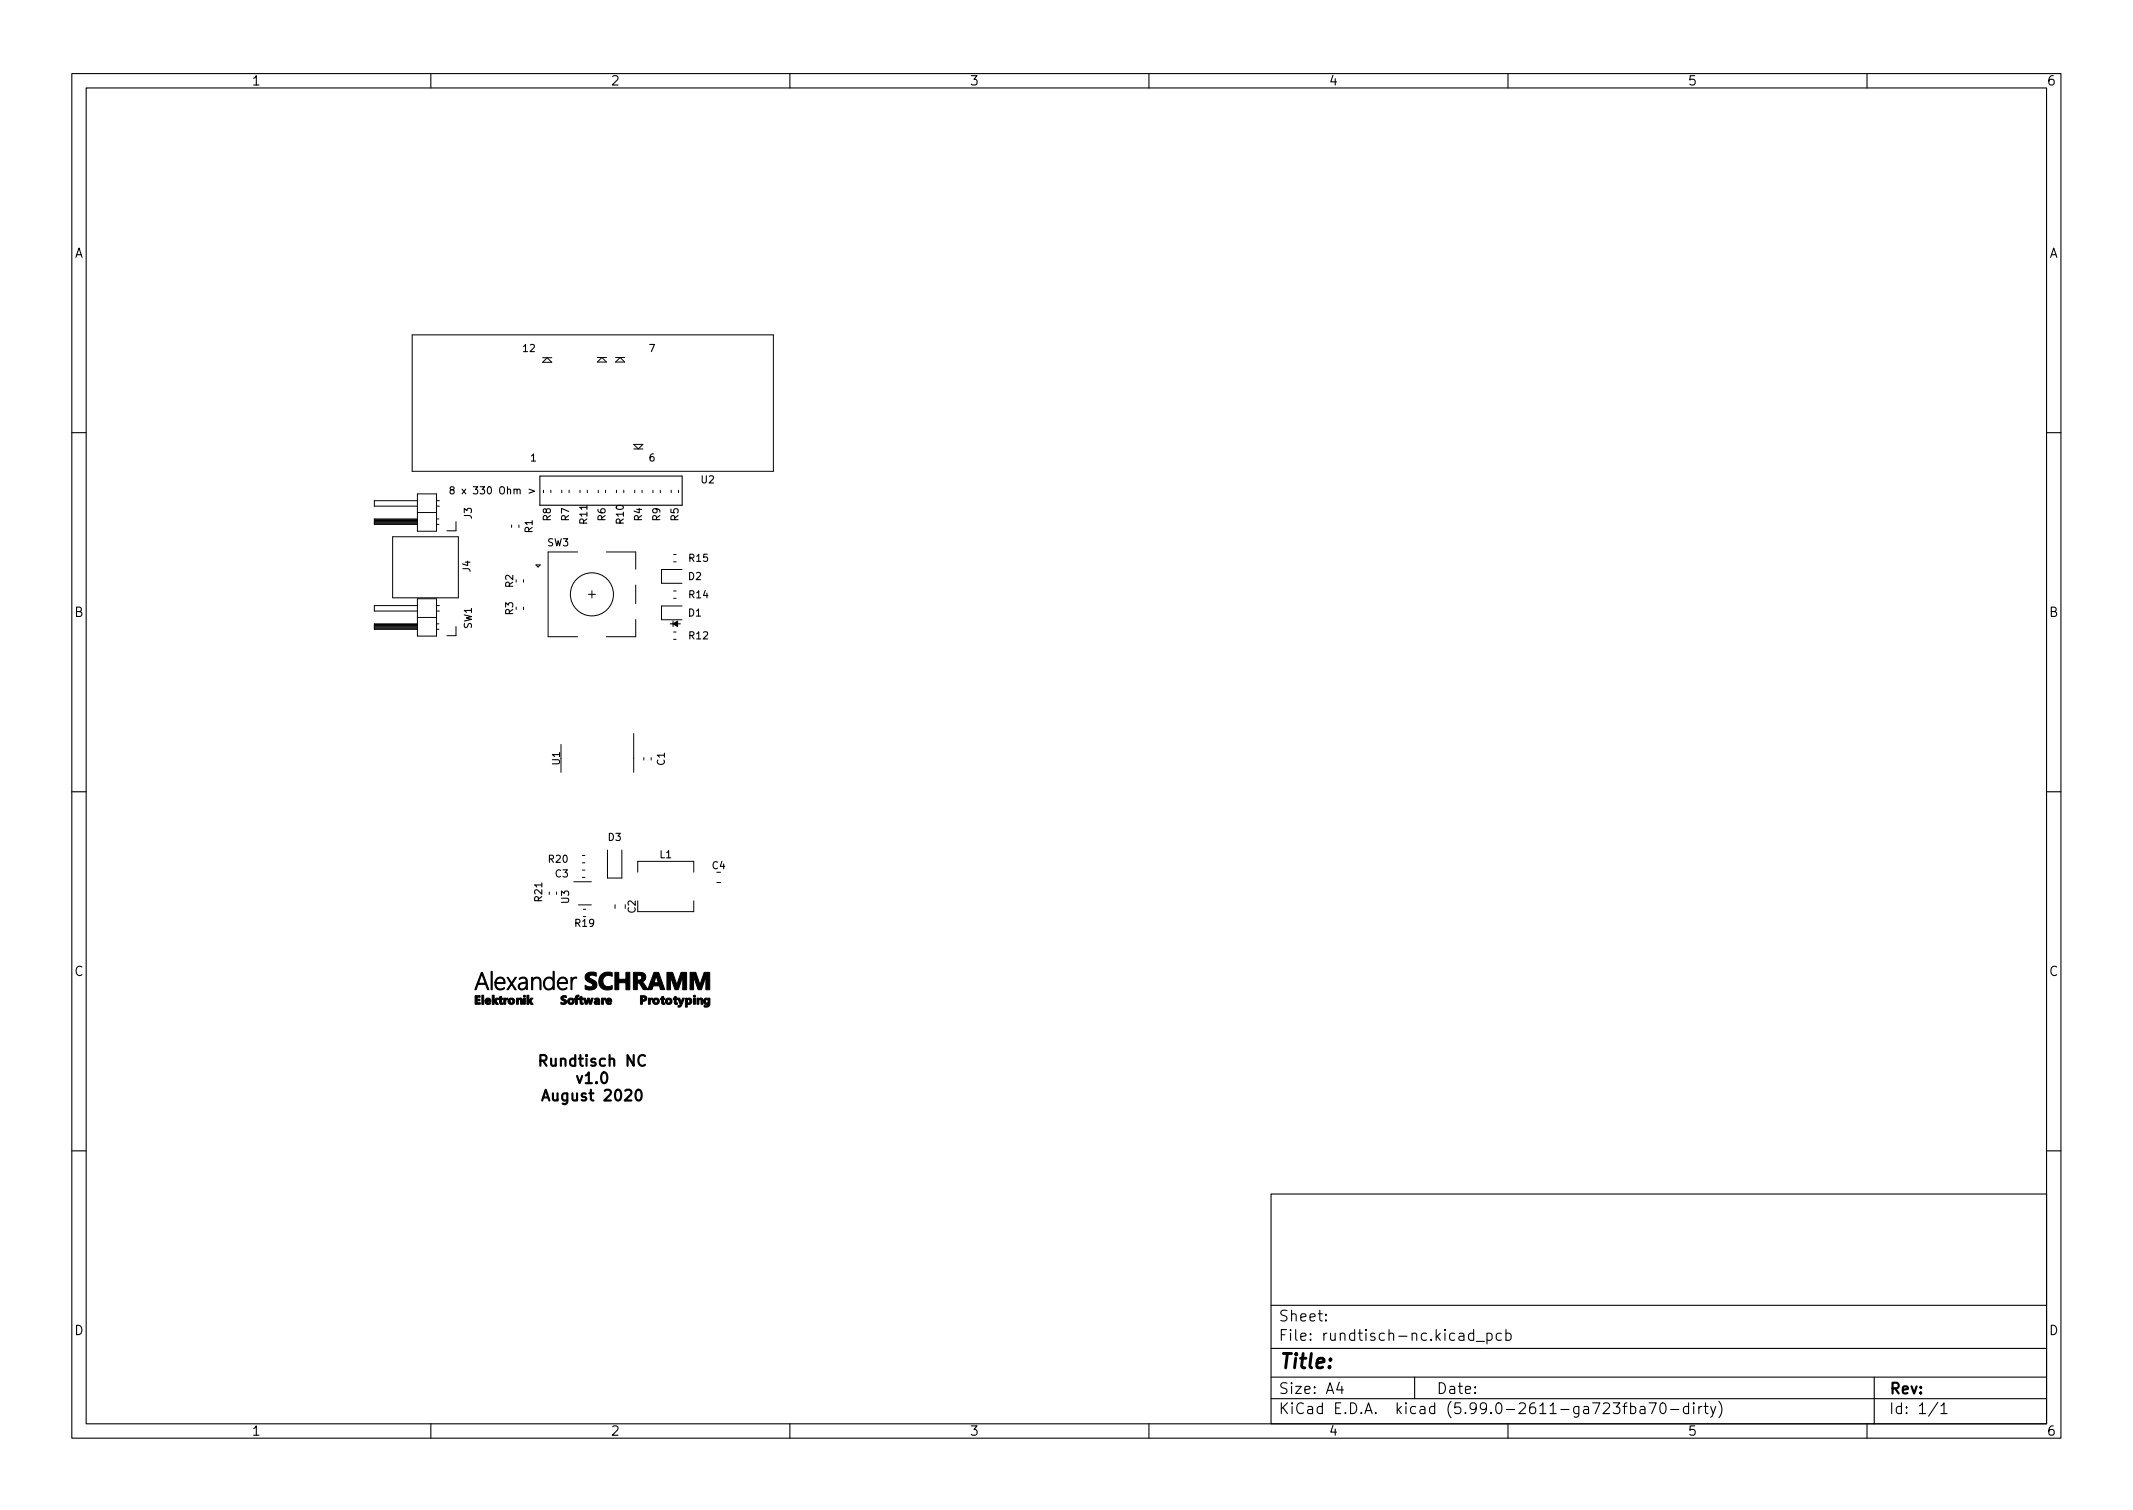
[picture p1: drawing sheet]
<svg xmlns="http://www.w3.org/2000/svg" width="297mm" height="210mm" viewBox="0 0 297 210" stroke-linecap="round" stroke-linejoin="round" font-family="sans-serif">
<defs><g id="words">
<text font-size="2.8" x="178" y="190.6">Title:</text>
<g font-size="2.1">
<text x="75.6" y="148.5">Rundtisch NC</text>
<text x="76.3" y="153.3">August 2020</text>
<text x="80.5" y="150.9">v1.0</text>
<text x="178" y="184">Sheet:</text>
<text x="178" y="186.7">File: rundtisch-nc.kicad_pcb</text>
<text x="178" y="196.9">KiCad E.D.A. kicad (5.99.0-2611-ga723fba70-dirty)</text>
<text x="178" y="194.1">Size: A4</text>
<text x="200" y="194.1">Date:</text>
<text x="263" y="194.1">Rev:</text>
<text x="263" y="196.9">Id: 1/1</text>
</g>
<g font-size="1.8">
<text x="35" y="11.9">1</text>
<text x="85" y="11.9">2</text>
<text x="135" y="11.9">3</text>
<text x="185" y="11.9">4</text>
<text x="235" y="11.9">5</text>
<text x="285" y="11.9">6</text>
<text x="10.3" y="35.9">A</text>
<text x="285.3" y="35.9">A</text>
<text x="10.3" y="85.9">B</text>
<text x="285.3" y="85.9">B</text>
<text x="10.3" y="135.9">C</text>
<text x="285.3" y="135.9">C</text>
<text x="10.3" y="185.9">D</text>
<text x="285.3" y="185.9">D</text>
<text x="35" y="199.9">1</text>
<text x="85" y="199.9">2</text>
<text x="135" y="199.9">3</text>
<text x="185" y="199.9">4</text>
<text x="235" y="199.9">5</text>
<text x="285" y="199.9">6</text>
</g>
<g font-size="1.4">
<text x="72.9" y="49">12</text>
<text x="90.4" y="49">7</text>
<text x="73.9" y="64.2">1</text>
<text x="90.4" y="64.2">6</text>
<text x="63.9" y="68.8">8 x 330 Ohm &gt;</text>
<text x="97.7" y="67.3">U2</text>
<text x="65.7" y="72.2" transform="rotate(-90 65.7 72.2)">J3</text>
<text x="74.2" y="74.2" transform="rotate(-90 74.2 74.2)">R1</text>
<text x="76.2" y="76.1">SW3</text>
<text x="76.7" y="72.5" transform="rotate(-90 76.7 72.5)">R8</text>
<text x="79.2" y="72.5" transform="rotate(-90 79.2 72.5)">R7</text>
<text x="81.8" y="72.9" transform="rotate(-90 81.8 72.9)">R11</text>
<text x="84.3" y="72.5" transform="rotate(-90 84.3 72.5)">R6</text>
<text x="86.9" y="72.9" transform="rotate(-90 86.9 72.9)">R10</text>
<text x="89.4" y="72.5" transform="rotate(-90 89.4 72.5)">R4</text>
<text x="91.9" y="72.5" transform="rotate(-90 91.9 72.5)">R9</text>
<text x="94.5" y="72.5" transform="rotate(-90 94.5 72.5)">R5</text>
<text x="65.5" y="79.6" transform="rotate(-90 65.5 79.6)">J4</text>
<text x="71.5" y="81.8" transform="rotate(-90 71.5 81.8)">R2</text>
<text x="95.9" y="80.8">D2</text>
<text x="96" y="78.2">R15</text>
<text x="96" y="83.3">R14</text>
<text x="65.7" y="87.6" transform="rotate(-90 65.7 87.6)">SW1</text>
<text x="71.5" y="85.6" transform="rotate(-90 71.5 85.6)">R3</text>
<text x="95.9" y="85.8">D1</text>
<text x="96" y="89">R12</text>
<text x="78" y="106.5" transform="rotate(-90 78 106.5)">U1</text>
<text x="92.6" y="106.5" transform="rotate(-90 92.6 106.5)">C1</text>
<text x="84.7" y="117.1">D3</text>
<text x="91.9" y="119.5">L1</text>
<text x="75.5" y="125.5" transform="rotate(-90 75.5 125.5)">R21</text>
<text x="76.4" y="120.1">R20</text>
<text x="77.3" y="122.2">C3</text>
<text x="79.2" y="125.8" transform="rotate(-90 79.2 125.8)">U3</text>
<text x="99.2" y="121">C4</text>
<text x="80.1" y="129.1">R19</text>
<text x="88.5" y="127.1" transform="rotate(-90 88.5 127.1)">C2</text>
</g>
</g></defs>
<g fill="none" stroke="#000" stroke-width=".15">
<path d="M10 10.2h277v190.1h-277zM12 12.2h273v186.1h-273zM60 10.2v2M110 10.2v2M160 10.2v2M210 10.2v2M260 10.2v2M10 60.2h2M62.9 68.2l-.2-.2v-.1l.2-.1h.3v.2v.1l-.4 .1-.1 .2v.3l.2 .1 .3-.1v-.1v-.2l-.1-.2M73.7 68.1l.7 .3-.7 .3M75.2 66.3h19.8v4.1h-19.8zM285 60.2h2"/>
<path d="M93.3 86.9h.4M93.7 86.5v.7M94.4 86.9h.3M10 110.2h2M285 110.2h2M10 160.2h2M177 166.3h108v32h-108zM285 160.2h2M60 198.3v2M110 198.3v2M160 198.3v2M177 194.8h108"/>
<path d="M177 191.8h108M177 187.8h108M177 181.8h108M184.6 183.8l.1 .1h-.1v-.1v.1M184.6 183l.1 .1h-.1v-.1v.1M186.5 192.5l-.4 1h1M186.9 193v1M197 191.8v3M205.2 185.7l-.4-.1-.3 .3v.4l.1 .3h.2h.4M205.2 185.1v1.5M205.6 186.8h1.1M207.1 185.7l.4-.1 .3 .3v.4l-.2 .3h-.1h-.4"/>
<path d="M207.1 185.6v1.5M209.1 185.7l-.5-.1-.2 .3v.4l.1 .3h.1h.5M209.7 185.7l.4-.1 .3 .3v.4l-.1 .3h-.2h-.4M209.7 185.1v1.5M210 198.3v2M226 195.8h.6M226.6 195.3l-.3 .1-.1 .1v1.3M227.1 195.9l.4-.1 .3 .3v.4l-.2 .3h-.1h-.4M227.1 195.3v1.5M228.4 195.9l.2-.1 .4 .1 .1 .9M229.1 196.2l-.5 .1a.29 .29 0 0 0-.2 .2 .29 .29 0 0 0 .2 .3h.5M229.6 195.3h1l-.6 1.5"/>
<path d="M231.3 195.5a.36 .36 0 0 1 .4-.2 .36 .36 0 0 1 .2 .3 .77 .77 0 0 1-.4 1.2 .91 .91 0 0 1-.2-1.3zM232.6 196.3h1.2M235.1 195.9l-.4-.1-.3 .3v.4l.2 .3h.1h.4M235.1 195.3v1.5M235.9 195.3l-.1 .1 .1 .1v-.1v-.1v.2M235.9 195.8v1M236.6 195.8v1M237 195.8l-.3 .1-.1 .2M237.3 195.8h.6M237.5 195.3v1.3l.1 .2h.3M238.2 195.8l.4 1M238.9 195.8l-.5 1.4-.2 .1"/>
<path d="M239.4 195.1a1.72 1.72 0 0 1 0 2.3M260 198.3v2M261 191.8v6.5M269.9 195.3l-1.3 1.9M270.3 195.8l.4-.5v1.5M270.3 196.8h.8"/>
</g>
<g fill="#000" stroke="#000" stroke-width=".14">
<path d="M93.7 86.9l.7-.4v.7zM67 135.4h.2l.9 2.4h-.2l-.3-.7h-1l-.3 .7h-.2l.2-.5a.32 .32 0 0 1 .3-.4h1l-.5-1.3-.5 1.3h-.1zM66.2 138.6h.7v.3h-.5v.2h.4v.2h-.4v.3h.5v.2h-.7zM67.1 138.6h.3v1.2h-.3zM67.7 139.1a.41 .41 0 0 1 .5-.1 .41 .41 0 0 1 .2 .5h-.6a.3 .3 0 0 0 .5 .1v.2a.48 .48 0 0 1-.5 0 .48 .48 0 0 1-.3-.5h.6a.16 .16 0 0 0-.2-.2 .16 .16 0 0 0-.1 .2h-.3zM68.4 135.3h.1v2.5h-.1zM68.6 138.6h.2v.8l.3-.4h.3a.41 .41 0 0 0-.3 .4 .41 .41 0 0 0 .2 .4h.1h-.3l-.3-.4v.4h-.3zM69.2 136.3a.67 .67 0 0 1 .8-.2 .67 .67 0 0 1 .3 .8h-1.2a.67 .67 0 0 0 .3 .7 .67 .67 0 0 0 .8-.1 .67 .67 0 0 1-.7 .4 .67 .67 0 0 1-.5-.6l-.1-.5h1.3a.55 .55 0 0 0-.5-.6 .55 .55 0 0 0-.6 .6l-.2-.1zM69.6 138.8l.2-.1v.3h.2v.2h-.2l.1 .4h.1a.23 .23 0 0 1-.2 .3 .23 .23 0 0 1-.2-.3v-.4h-.2zM70.2 139h.2v.1l.3-.1v.2a.31 .31 0 0 0-.3 .4v.2h-.2zM70.9 139.1a.46 .46 0 0 1 .7 .1 .46 .46 0 0 1-.2 .6 .46 .46 0 0 1-.6-.4h.2a.23 .23 0 0 0 .4 .2 .23 .23 0 0 0 0-.4 .2 .2 0 0 0-.3 0 .2 .2 0 0 0-.1 .2h-.2zM70.6 136.1a.24 .24 0 0 1 .3 .2l.4 .5 .4-.7h.2l-.6 .9 .6 .8h-.2l-.5-.7-.4 .7h-.2l.6-.8z"/>
<path d="M72.3 136.2a.68 .68 0 0 1 .9-.1 .68 .68 0 0 1 .2 .8v.9h-.1v-.3a.57 .57 0 0 1-.6 .4 .57 .57 0 0 1-.5-.6h.1a.49 .49 0 0 0 .6 .4 .49 .49 0 0 0 .4-.6v-.1a.5 .5 0 0 0-.6 0l-.3 .1-.1 .2h-.1a.78 .78 0 0 1 .9-.5h.1a.39 .39 0 0 0-.1-.5 .39 .39 0 0 0-.4-.1l-.4 .2zM71.9 139h.3v.1a.35 .35 0 0 1 .5-.1 .35 .35 0 0 1 .1 .5v.3h-.3v-.3a.18 .18 0 0 0-.1-.3 .18 .18 0 0 0-.2 .2v.4h-.3zM72.9 139h.3v.8h-.3zM73.4 138.6h.2l.1 .8 .2-.4h.3a.41 .41 0 0 0-.3 .4 .41 .41 0 0 0 .3 .4h-.3l-.3-.4v.4h-.2zM74 136.1h.2v.3a.64 .64 0 0 1 .8-.3 .64 .64 0 0 1 .3 .9v.8h-.1v-.6a.8 .8 0 0 0-.4-1 .7 .7 0 0 0-.6 1v.6h-.2zM76 136.2a.69 .69 0 0 1 1 .2v-1.2h.2v2.6h-.2v-.3a.73 .73 0 0 1-.9 .3 .73 .73 0 0 1-.4-.9h.1a.63 .63 0 0 0 .7 .8 .63 .63 0 0 0 .5-.9 .6 .6 0 0 0-.6-.6 .6 .6 0 0 0-.6 .7h-.1v-.2zM77.9 136.3a.67 .67 0 0 1 .8-.2 .67 .67 0 0 1 .3 .8h-1.2a.67 .67 0 0 0 .3 .7 .67 .67 0 0 0 .8-.1 .67 .67 0 0 1-.7 .4 .67 .67 0 0 1-.5-.6l-.1-.5h1.3a.55 .55 0 0 0-.6-.6 .55 .55 0 0 0-.5 .6l-.2-.1zM78.2 138.8l.3-.2 .4 .1v.2l-.4-.1-.1 .2a.73 .73 0 0 1 .5 .7 .45 .45 0 0 1-.8 0v-.2l.1 .1a.22 .22 0 0 0 .2 .1 .22 .22 0 0 0 .2-.2l-.4-.3zM79.1 139.1a.46 .46 0 0 1 .8 0 .46 .46 0 0 1-.2 .7 .46 .46 0 0 1-.6-.3h.2a.19 .19 0 0 0 .3 .1 .19 .19 0 0 0 0-.3 .19 .19 0 0 0-.3 .1v.1h-.2zM79.5 136.1h.2v.4a.42 .42 0 0 1 .6-.3 .55 .55 0 0 0-.6 .8v.8h-.2zM80.2 138.7a.21 .21 0 0 1 .3-.2 .21 .21 0 0 1 .1 .3l-.2 .1v.1h.2v.2h-.2v.6h-.3v-.6h-.1v-.2h.1zM80.8 138.8l.2-.1v.3h.2v.2h-.2v.4a.16 .16 0 0 1 .2 .2 .16 .16 0 0 1-.3 .1l-.1-.2v-.5h-.2v-.2h.2z"/>
<path d="M81.3 139h.2l.2 .6 .1-.6h.3l.1 .6 .2-.6h.2l-.2 .8h-.3l-.2-.5a.5 .5 0 0 1-.3 .5h-.1zM81.6 135.6a1.49 1.49 0 0 1 1.4-.2v.5h-.2a.5 .5 0 0 0-.7 .2v.1a1.18 1.18 0 0 1 1 1.1 1.16 1.16 0 0 1-1.5 .5l-.1-.1v-.5a.65 .65 0 0 0 1.1 0l-.1-.2a1.35 1.35 0 0 1-1-.9zM82.8 139a.44 .44 0 0 1 .6 0 .44 .44 0 0 1 .1 .5v.3h-.2v-.1l-.4 .1-.2-.2h.3a.14 .14 0 0 0 .2 .1 .14 .14 0 0 0 0-.2 .14 .14 0 0 0-.2 0l-.3 .1 .2-.2 .4-.1a.19 .19 0 0 0-.2-.2 .19 .19 0 0 0-.2 .1h-.1zM83.8 139h.2v.1l.3-.1v.2a.3 .3 0 0 0-.3 .3v.3h-.2zM84.5 139.1a.42 .42 0 0 1 .5-.1 .42 .42 0 0 1 .2 .5h-.6l.1 .2 .4-.1v.1a.42 .42 0 0 1-.5 .1 .42 .42 0 0 1-.2-.5h.5a.16 .16 0 0 0-.1-.2 .16 .16 0 0 0-.2 .2h-.2zM83.7 135.7a1.46 1.46 0 0 1 1.6-.3l-.1 .6a.81 .81 0 0 0-1 0 .81 .81 0 0 0 0 1.1 .81 .81 0 0 0 1.1 .1v.5a1.26 1.26 0 0 1-1.7-.3 1.26 1.26 0 0 1 .1-1.7zM85.6 135.4h.6v1h1v-1h.5v2.4h-.5v-1h-1v1h-.6zM88.2 135.4h.5a1.01 1.01 0 0 1 1.2 .5 .7 .7 0 0 1-.5 .8l.2 .2 .6 .9 .4-1h1.1l-.3-1-.3 1h-.5l.5-1.4h.6l.9 2.4h-.6l-.2-.5h-.8l-.2 .5h-1.2l-.5-.8-.3-.1v.9h-.6v-2h.6v.7a.4 .4 0 0 0 .5-.1 .4 .4 0 0 0-.1-.5l-1-.1zM89.2 138.6h.3a.43 .43 0 0 1 .6 .4 .43 .43 0 0 1-.6 .4v.4h-.3v-.6h.4a.2 .2 0 0 0 .2-.2 .2 .2 0 0 0-.3-.1v.3h-.3zM90.3 139h.3v.1l.3-.1v.2l-.3 .1v.5h-.3zM91 139.1a.46 .46 0 0 1 .8 .1 .46 .46 0 0 1-.3 .6 .46 .46 0 0 1-.6-.4h.3a.22 .22 0 0 0 .3 .2 .22 .22 0 0 0 .1-.4 .22 .22 0 0 0-.4 0v.2h-.3zM92.1 138.8l.3-.1v.3h.2v.2h-.2v.4h.2a.23 .23 0 0 1-.3 .3 .23 .23 0 0 1-.2-.3v-.4h-.1z"/>
<path d="M92.8 139.1a.46 .46 0 0 1 .7 .1 .46 .46 0 0 1-.2 .6 .46 .46 0 0 1-.6-.4h.2a.23 .23 0 0 0 .4 .2 .23 .23 0 0 0 0-.4 .2 .2 0 0 0-.3 0 .2 .2 0 0 0-.1 .2h-.2zM92.9 135.4h.8l.6 1.8 .5-1.8h.8v2.4h-.5v-1.9l-.7 1.9h-.4l-.7-1.9 .1 1.9h-.5zM93.9 138.8l.3-.1v.3h.2v.2h-.2v.4a.15 .15 0 0 1 .2 .2 .16 .16 0 0 1-.3 .1l-.2-.2v-.5h-.1v-.2h.1zM94.4 139h.3l.1 .6 .1-.3a.24 .24 0 0 1 .1-.3 .24 .24 0 0 1 .3 0l-.1 .2a1.28 1.28 0 0 1-.6 1h-.2v-.2h.2l.1-.2zM95.5 139h.2v.1a.42 .42 0 0 1 .7 .2 .42 .42 0 0 1-.4 .6l-.3-.1v.4h-.2v-.8h.2a.21 .21 0 0 0 .3 .2 .21 .21 0 0 0 .1-.3 .19 .19 0 0 0-.3-.1 .19 .19 0 0 0-.1 .2h-.2zM96.6 139h.2v.8h-.2zM96.1 135.4h.8l.6 1.8 .6-1.8h.7v2.4h-.5v-1.9l-.6 1.9h-.5l-.6-1.9v1.9h-.5zM97.1 139h.2v.1a.35 .35 0 0 1 .5-.1 .35 .35 0 0 1 .1 .5v.3h-.3v-.3a.18 .18 0 0 0-.1-.3 .18 .18 0 0 0-.2 .2v.4h-.2zM98.1 139.1l.3-.1 .2 .1v-.1h.3v.4a.54 .54 0 0 1-.2 .7 .54 .54 0 0 1-.6 0v-.1a.31 .31 0 0 0 .4 0 .31 .31 0 0 0 .1-.3 .35 .35 0 0 1-.4 .1 .35 .35 0 0 1-.2-.4h.2a.22 .22 0 0 0 .4 .2 .21 .21 0 0 0-.1-.4h-.1l-.2 .2h-.2z"/>
<circle cx="73" cy="138.7" r=".14"/>
<circle cx="96.7" cy="138.7" r=".14"/>
</g>
<path d="M75.5 153.2l.5-1.5 .5 1.5" fill="none" stroke="#000" stroke-width=".3"/>
<g fill="none" stroke="#000" stroke-width=".14">
<path d="M57.4 46.6h50.3v19h-50.3zM75.6 50.4l.6-.6 .6 .6zM75.6 49.8h1.2M83.2 49.8h1.3M83.8 49.8l.7 .6h-1.3zM85.7 49.8h1.3M85.7 50.4l.7-.6 .6 .6zM52.1 72.7h6M52.1 72.6h6M52.1 72.4h6M52.1 72.5h6M52.1 73h6"/>
<path d="M52.1 72.8h6M54.7 74.7h9.1v8.5h-9.1zM58.1 72.3h-6v.7h6M58.1 68.8h2.7v5.2h-2.7zM58.1 71.4h2.7M58.1 69.7h-6v.8h6M60.8 72.3h.3M60.8 69.7h.4M60.8 70.5h.4M60.8 73h.3M63.5 72.6v1.3h-1.3M71.2 73.1v.3"/>
<path d="M72.3 73.1v.3M74.6 78.7h.6l-.3 .3zM75.7 68.3v.3M76.7 68.3v.3M78.2 68.3v.3M79.3 68.3v.3M80.4 76.9h-4.1v11.8h4.1M80.8 68.3v.3M81.8 68.3v.3M83.3 68.3v.3M84.3 68.3v.3M84.4 76.9h4.1v2.4"/>
<path d="M85.8 68.3v.3M86.9 68.3v.3M88.3 61.9h1.2l-.6 .6zM88.3 62.5h1.2M88.4 68.3v.3M89.4 68.3v.3M90.9 68.3v.3M92 68.3v.3M93.5 68.3v.3M93.8 77.2h.4M93.8 78.2h.4M94.5 68.3v.3"/>
<path d="M95 79.3h-2.9v1.9h2.9M52.1 87.2h6M52.1 87h6M52.1 87.4h6M52.1 87.6h6M52.1 87.3h6M52.1 87.1h6M58.1 83.4h2.7v5.2h-2.7zM58.1 84.3h-6v.8h6M58.1 86.9h-6v.7h6M58.1 86h2.7M60.8 87.6h.3"/>
<path d="M60.8 85.1h.4M60.8 84.3h.4M60.8 86.9h.3M63.5 87.2v1.3h-1.3M72.9 80.7v.4M72.9 84.5v.4M81.9 82.8h1M82.4 82.3v1M88.5 81.5v2.6M88.5 86.3v2.4h-4.1M93.8 83.3h.4M93.8 82.3h.4"/>
<path d="M93.8 89h.4M93.8 88h.4M95 84.4h-2.9v1.9h2.9M78.1 103.6v3.9M81.1 119.1h.4M84.6 118.4v3.9h2v-3.9M88.2 102.1v5.4M89.7 105.5v.3M90.7 105.5v.3M76.5 124.2v.3M77.5 124.2v.3M79.9 122.8h2.5"/>
<path d="M80.6 126h1.8M81.1 121.2h.4M81.1 122.2h.4M81.1 120.1h.4M81.2 126.6h.4M85.7 126v.5M88.8 121.4v-1.5h7.8v1.5M96.6 125.4v1.5h-7.8M99.8 122.9h.5"/>
<circle cx="82.4" cy="82.8" r="3"/>
</g>
<use href="#words"/>
</svg>
